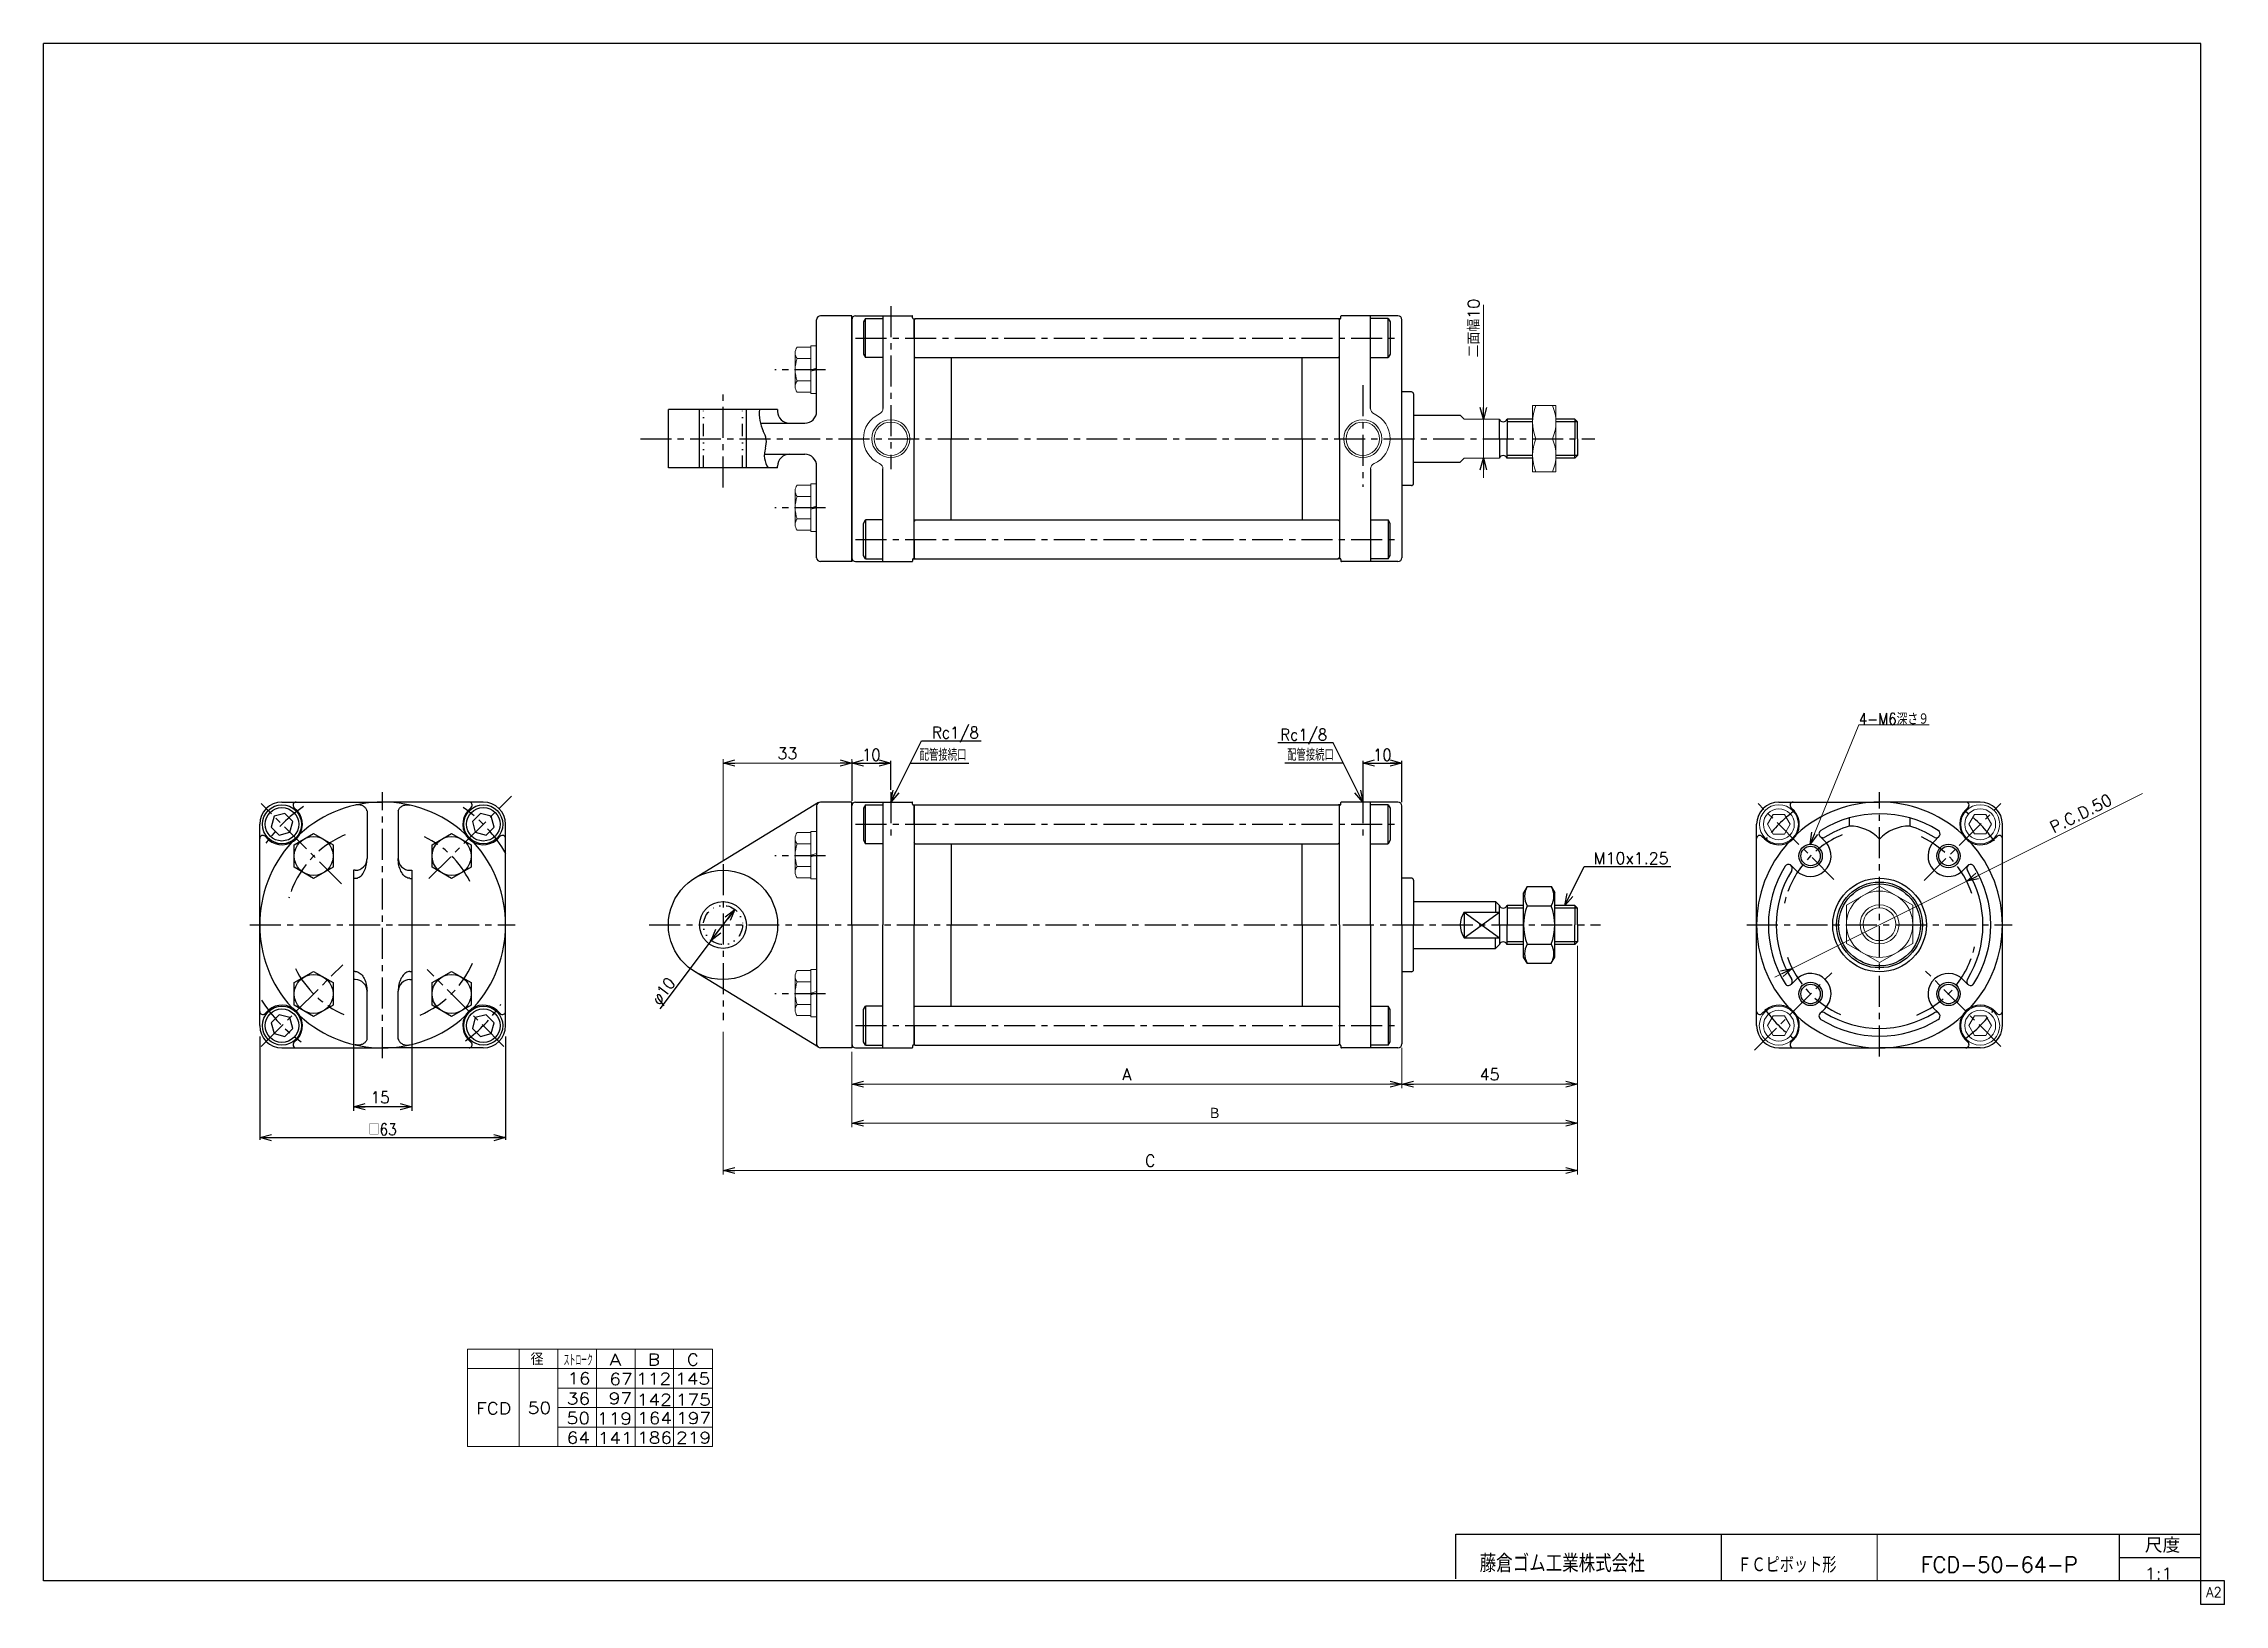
# Model space of a CAD drawing. Header units: millimetres. Extents: x -272 to 287, y -200 to 200.
import ezdxf
from ezdxf.enums import TextEntityAlignment as Align

# ---------------------------------------------------------------- set-up
doc = ezdxf.new("R2010")
doc.units = ezdxf.units.MM
doc.header["$LTSCALE"] = 0.25
doc.linetypes.add('CENTER', pattern=[50.8, 31.75, -6.35, 6.35, -6.35])
doc.linetypes.add('DIVIDE', pattern=[31.75, 12.7, -6.35, 0, -6.35, 0, -6.35])
doc.layers.add('ZUWAKU', color=7, linetype='Continuous')
doc.styles.add('FdaStyle0', font='txt.shx', dxfattribs={"bigfont": 'bigfont'})
doc.dimstyles.new('DaDimDiametricStyle', dxfattribs={"dimtxt": 3, "dimasz": 3.000002, "dimexe": 1, "dimexo": 1, "dimgap": 1, "dimtad": 3, "dimdsep": 46, "dimtxsty": 'FdaStyle0', "dimblk1": 'OPEN30', "dimblk2": 'OPEN30', "dimsah": 1, "dimcen": 0.09, "dimclrd": 4, "dimclre": 4, "dimclrt": 4, "dimadec": 0, "dimazin": 2, "dimtfac": 1, "dimtdec": 4, "dimtmove": 0, "dimatfit": 0, "dimfxl": 1, "dimarcsym": 0})
doc.dimstyles.new('DaDimRotatedStyle', dxfattribs={"dimtxt": 3, "dimasz": 3.000002, "dimexe": 1, "dimexo": 1, "dimgap": 1, "dimtad": 3, "dimdsep": 46, "dimtxsty": 'FdaStyle0', "dimblk1": 'OPEN30', "dimblk2": 'OPEN30', "dimsah": 1, "dimcen": 0.09, "dimclrd": 4, "dimclre": 4, "dimclrt": 4, "dimadec": 0, "dimazin": 2, "dimtfac": 1, "dimtdec": 4, "dimtmove": 0, "dimatfit": 0, "dimfxl": 1, "dimarcsym": 0})

msp = doc.modelspace()

# ---------------------------------------------------------------- texts
at = {"color": 4, "style": 'FdaStyle0'}
for s, height, width, p, p2 in [('4-M6深さ９', 3, 0.756303, (193.291, 25.42), (211.291, 25.42)), ('Rc1/8', 3, 0.8, (-44.273, 21.925), (-32.273, 21.925)), ('Rc1/8', 3, 0.8, (44.994, 21.392), (56.994, 21.392)), ('10', 3, 0.8, (-62.252, 16.227), (-57.452, 16.227)), ('配管接続口', 3, 0.666667, (-47.452, 16.227), (-35.452, 16.227)), ('配管接続口', 3, 0.666667, (46.748, 16.227), (58.748, 16.227)), ('10', 3, 0.8, (68.748, 16.227), (73.548, 16.227)), ('M10x1.25', 3, 0.8, (125.321, -10.273), (144.521, -10.273)), ('15', 3, 0.8, (-188.125, -71.573), (-183.325, -71.573)), ('15', 3, 0.8, (-188.125, -71.573), (-183.325, -71.573)), ('□63', 3, 0.75, (-188.703, -79.773), (-181.503, -79.773)), ('   径', 3, 0.952381, (-155.892, -138.637), (-143.892, -138.637)), ('ストローク', 3, 0.416667, (-138.707, -138.888), (-131.207, -138.888)), ('藤倉ゴム工業株式会社', 4.5, 0.652778, (96.106, -191.753), (138.406, -191.753)), ('ＦＣピボット形', 4, 0.693989, (162.153, -191.883), (187.553, -191.883)), ('FCD-50-64-P', 4, 0.820408, (209.203, -191.795), (249.403, -191.795)), ('1:1', 3, 0.8, (266.528, -193.595), (273.728, -193.595))]:
    msp.add_text(s, height=height, dxfattribs=dict(at, width=width)).set_placement(p, p2, align=Align.FIT)
at = {"color": 4, "style": 'FdaStyle0', "width": 0.75}
msp.add_text('φ10', height=3, rotation=52.98944, dxfattribs=at).set_placement((-114.201, -46.564), (-109.867, -40.814), align=Align.FIT)
at = {"color": 4, "style": 'FdaStyle0'}
for s, p, p2 in [('A', (-126.981, -138.765), (-123.981, -138.765)), ('B', (-117.082, -138.765), (-114.082, -138.765)), ('C', (-107.082, -138.765), (-104.082, -138.765)), ('16', (-137.778, -143.591), (-131.778, -143.591)), ('67', (-126.994, -143.765), (-120.994, -143.765)), ('112', (-120.134, -143.658), (-111.134, -143.658)), ('112', (-120.134, -143.658), (-111.134, -143.658)), ('145', (-110.134, -143.658), (-101.134, -143.658)), ('FCD', (-161.133, -151.265), (-152.133, -151.265)), ('50', (-147.904, -151.138), (-141.904, -151.138)), ('50', (-137.933, -153.765), (-131.933, -153.765)), ('36', (-137.906, -148.765), (-131.906, -148.765)), ('119', (-130.184, -153.865), (-121.184, -153.865)), ('97', (-127.166, -148.692), (-121.166, -148.692)), ('142', (-119.968, -149.032), (-110.968, -149.032)), ('142', (-119.968, -149.032), (-110.968, -149.032)), ('164', (-119.906, -153.765), (-110.906, -153.765)), ('164', (-119.906, -153.765), (-110.906, -153.765)), ('175', (-109.968, -149.032), (-100.968, -149.032)), ('197', (-109.906, -153.765), (-100.906, -153.765)), ('64', (-137.933, -158.765), (-131.933, -158.765)), ('141', (-129.976, -158.865), (-120.976, -158.865)), ('186', (-119.906, -158.765), (-110.906, -158.765)), ('186', (-119.906, -158.765), (-110.906, -158.765)), ('219', (-109.906, -158.765), (-100.906, -158.765))]:
    msp.add_text(s, height=3, dxfattribs=at).set_placement(p, p2, align=Align.FIT)
at = {"layer": 'ZUWAKU', "color": 4, "style": 'FdaStyle0', "width": 0.749175}
msp.add_text('尺度', height=3.8, dxfattribs=at).set_placement((266.615, -186.78), (275.695, -186.78), align=Align.FIT)
at = {"layer": 'ZUWAKU', "color": 7, "style": 'FdaStyle0', "width": 0.8}
msp.add_text('A2', height=2.5, dxfattribs=at).set_placement((282.307, -198.125), (286.307, -198.125), align=Align.FIT)

# ---------------------------------------------------------------- blocks, each defined once
blk = doc.blocks.new('_OPEN30')
at = {"color": 0, "linetype": 'ByBlock', "lineweight": -2}
for p, q in [((-1, 0.267949), (0, 0)), ((0, 0), (-1, -0.267949)), ((0, 0), (-1, 0))]:
    blk.add_line(p, q, dxfattribs=at)
blk = doc.blocks.new('DC_GROUP_Φ50_1')
at = {"color": 4, "linetype": 'Continuous', "lineweight": 25}
for p, q in [((-191.88, 4.88), (-192.1, 4.84)), ((-191.66, 4.91), (-191.88, 4.88)), ((-191.44, 4.92), (-191.66, 4.91)), ((-191.21, 4.91), (-191.44, 4.92)), ((-191, 4.89), (-191.21, 4.91)), ((-190.78, 4.85), (-191, 4.89)), ((-190.58, 4.8), (-190.78, 4.85)), ((-190.38, 4.73), (-190.58, 4.8)), ((-190.19, 4.64), (-190.38, 4.73)), ((-190.01, 4.55), (-190.19, 4.64)), ((-189.84, 4.43), (-190.01, 4.55)), ((-189.69, 4.31), (-189.84, 4.43)), ((-189.55, 4.17), (-189.69, 4.31)), ((-189.43, 4.03), (-189.55, 4.17)), ((-189.33, 3.87), (-189.43, 4.03)), ((-189.24, 3.71), (-189.33, 3.87)), ((-189.17, 3.53), (-189.24, 3.71)), ((-189.12, 3.36), (-189.17, 3.53))]:
    blk.add_line(p, q, dxfattribs=at)
blk = doc.blocks.new('DC_GROUP_Φ50_2')
at = {"color": 4, "linetype": 'Continuous', "lineweight": 25}
for p, q in [((-189.5, -11.4), (-189.38, -11.01)), ((-189.38, -11.01), (-189.28, -10.6)), ((-189.28, -10.6), (-189.21, -10.18)), ((-189.21, -10.18), (-189.15, -9.75)), ((-189.15, -9.75), (-189.11, -9.31)), ((-189.11, -9.31), (-189.1, -8.87)), ((-192.1, -13.92), (-191.84, -13.91)), ((-191.84, -13.91), (-191.58, -13.85)), ((-191.58, -13.85), (-191.33, -13.75)), ((-191.33, -13.75), (-191.08, -13.62)), ((-191.08, -13.62), (-190.84, -13.45)), ((-190.84, -13.45), (-190.6, -13.25)), ((-190.6, -13.25), (-190.38, -13.01)), ((-190.38, -13.01), (-190.17, -12.74)), ((-190.17, -12.74), (-189.98, -12.45)), ((-189.98, -12.45), (-189.8, -12.12)), ((-189.8, -12.12), (-189.65, -11.77)), ((-189.65, -11.77), (-189.5, -11.4))]:
    blk.add_line(p, q, dxfattribs=at)
blk = doc.blocks.new('DC_GROUP_Φ50_3')
at = {"color": 4, "linetype": 'Continuous', "lineweight": 25}
for p, q in [((-189.43, -55.77), (-189.55, -55.92)), ((-189.33, -55.62), (-189.43, -55.77)), ((-189.24, -55.45), (-189.33, -55.62)), ((-189.17, -55.28), (-189.24, -55.45)), ((-189.12, -55.1), (-189.17, -55.28)), ((-191.88, -56.63), (-192.1, -56.59)), ((-191.66, -56.66), (-191.88, -56.63)), ((-191.44, -56.67), (-191.66, -56.66)), ((-191.21, -56.66), (-191.44, -56.67)), ((-191, -56.64), (-191.21, -56.66)), ((-190.78, -56.6), (-191, -56.64)), ((-190.58, -56.54), (-190.78, -56.6)), ((-190.38, -56.47), (-190.58, -56.54)), ((-190.19, -56.39), (-190.38, -56.47)), ((-190.01, -56.29), (-190.19, -56.39)), ((-189.84, -56.18), (-190.01, -56.29)), ((-189.69, -56.05), (-189.84, -56.18)), ((-189.55, -55.92), (-189.69, -56.05))]:
    blk.add_line(p, q, dxfattribs=at)
blk = doc.blocks.new('DC_GROUP_Φ50_4')
at = {"color": 4, "linetype": 'Continuous', "lineweight": 25}
for p, q in [((-192.1, -37.82), (-191.84, -37.84)), ((-191.84, -37.84), (-191.58, -37.9)), ((-191.58, -37.9), (-191.33, -37.99)), ((-191.33, -37.99), (-191.08, -38.13)), ((-191.08, -38.13), (-190.84, -38.29)), ((-190.84, -38.29), (-190.6, -38.5)), ((-190.6, -38.5), (-190.38, -38.73)), ((-190.38, -38.73), (-190.17, -39)), ((-190.17, -39), (-189.98, -39.3)), ((-189.98, -39.3), (-189.8, -39.63)), ((-189.8, -39.63), (-189.65, -39.98)), ((-189.65, -39.98), (-189.5, -40.35)), ((-189.5, -40.35), (-189.38, -40.74)), ((-189.38, -40.74), (-189.28, -41.15)), ((-189.28, -41.15), (-189.21, -41.57)), ((-189.21, -41.57), (-189.15, -42)), ((-189.15, -42), (-189.11, -42.43)), ((-189.11, -42.43), (-189.1, -42.87))]:
    blk.add_line(p, q, dxfattribs=at)
blk = doc.blocks.new('DC_GROUP_Φ50_5')
at = {"color": 4, "linetype": 'Continuous', "lineweight": 25}
for p, q in [((-181.09, 3.36), (-181.04, 3.53)), ((-181.04, 3.53), (-180.97, 3.71)), ((-180.97, 3.71), (-180.88, 3.87)), ((-180.88, 3.87), (-180.77, 4.03)), ((-180.77, 4.03), (-180.65, 4.17)), ((-180.65, 4.17), (-180.52, 4.31)), ((-180.52, 4.31), (-180.36, 4.43)), ((-180.36, 4.43), (-180.2, 4.55)), ((-180.2, 4.55), (-180.02, 4.64)), ((-180.02, 4.64), (-179.83, 4.73)), ((-179.83, 4.73), (-179.63, 4.8)), ((-179.63, 4.8), (-179.42, 4.85)), ((-179.42, 4.85), (-179.21, 4.89)), ((-179.21, 4.89), (-178.99, 4.91)), ((-178.99, 4.91), (-178.77, 4.92)), ((-178.77, 4.92), (-178.55, 4.91)), ((-178.55, 4.91), (-178.32, 4.88)), ((-178.32, 4.88), (-178.1, 4.84))]:
    blk.add_line(p, q, dxfattribs=at)
blk = doc.blocks.new('DC_GROUP_Φ50_6')
at = {"color": 4, "linetype": 'Continuous', "lineweight": 25}
for p, q in [((-181.09, -9.31), (-181.1, -8.87)), ((-181.06, -9.75), (-181.09, -9.31)), ((-181, -10.18), (-181.06, -9.75)), ((-180.92, -10.6), (-181, -10.18)), ((-180.82, -11.01), (-180.92, -10.6)), ((-180.7, -11.4), (-180.82, -11.01)), ((-180.56, -11.77), (-180.7, -11.4)), ((-180.4, -12.12), (-180.56, -11.77)), ((-180.22, -12.45), (-180.4, -12.12)), ((-180.03, -12.74), (-180.22, -12.45)), ((-179.82, -13.01), (-180.03, -12.74)), ((-179.6, -13.25), (-179.82, -13.01)), ((-179.37, -13.45), (-179.6, -13.25)), ((-179.13, -13.62), (-179.37, -13.45)), ((-178.88, -13.75), (-179.13, -13.62)), ((-178.62, -13.85), (-178.88, -13.75)), ((-178.36, -13.91), (-178.62, -13.85)), ((-178.1, -13.92), (-178.36, -13.91))]:
    blk.add_line(p, q, dxfattribs=at)
blk = doc.blocks.new('DC_GROUP_Φ50_7')
at = {"color": 4, "linetype": 'Continuous', "lineweight": 25}
for p, q in [((-181.09, -55.1), (-181.04, -55.28)), ((-181.04, -55.28), (-180.97, -55.45)), ((-180.97, -55.45), (-180.88, -55.62)), ((-180.88, -55.62), (-180.77, -55.77)), ((-180.77, -55.77), (-180.65, -55.92)), ((-180.65, -55.92), (-180.52, -56.05)), ((-180.52, -56.05), (-180.36, -56.18)), ((-180.36, -56.18), (-180.2, -56.29)), ((-180.2, -56.29), (-180.02, -56.39)), ((-180.02, -56.39), (-179.83, -56.47)), ((-179.83, -56.47), (-179.63, -56.54)), ((-179.63, -56.54), (-179.42, -56.6)), ((-179.42, -56.6), (-179.21, -56.64)), ((-179.21, -56.64), (-178.99, -56.66)), ((-178.99, -56.66), (-178.77, -56.67)), ((-178.77, -56.67), (-178.55, -56.66)), ((-178.55, -56.66), (-178.32, -56.63)), ((-178.32, -56.63), (-178.1, -56.59))]:
    blk.add_line(p, q, dxfattribs=at)
blk = doc.blocks.new('DC_GROUP_Φ50_8')
at = {"color": 4, "linetype": 'Continuous', "lineweight": 25}
for p, q in [((-180.03, -39), (-180.22, -39.3)), ((-179.82, -38.73), (-180.03, -39)), ((-179.6, -38.5), (-179.82, -38.73)), ((-179.37, -38.29), (-179.6, -38.5)), ((-179.13, -38.13), (-179.37, -38.29)), ((-178.88, -37.99), (-179.13, -38.13)), ((-178.62, -37.9), (-178.88, -37.99)), ((-178.36, -37.84), (-178.62, -37.9)), ((-178.1, -37.82), (-178.36, -37.84)), ((-181.09, -42.43), (-181.1, -42.87)), ((-181.06, -42), (-181.09, -42.43)), ((-181, -41.57), (-181.06, -42)), ((-180.92, -41.15), (-181, -41.57)), ((-180.82, -40.74), (-180.92, -41.15)), ((-180.7, -40.35), (-180.82, -40.74)), ((-180.56, -39.98), (-180.7, -40.35)), ((-180.4, -39.63), (-180.56, -39.98)), ((-180.22, -39.3), (-180.4, -39.63))]:
    blk.add_line(p, q, dxfattribs=at)
blk = doc.blocks.new('DC_GROUP_Φ50_9')
at = {"color": 4, "linetype": 'Continuous', "lineweight": 13}
for p, q in [((198.6, -15.89), (190.1, -20.8)), ((207.1, -20.8), (198.6, -15.89)), ((190.1, -20.8), (190.1, -30.62)), ((207.1, -30.62), (207.1, -20.8)), ((190.1, -30.62), (198.6, -35.52)), ((198.6, -35.52), (207.1, -30.62))]:
    blk.add_line(p, q, dxfattribs=at)
for radius in [8.5, 5, 4.19]:
    blk.add_circle((198.6, -25.71), radius, dxfattribs=at)
blk = doc.blocks.new('DC_GROUP_Φ50_10')
at = {"color": 4, "linetype": 'Continuous', "lineweight": 13}
for p, q in [((171.36, 2.43), (169.92, -0.07)), ((174.25, 2.43), (171.36, 2.43)), ((175.69, -0.07), (174.25, 2.43)), ((169.92, -0.07), (171.36, -2.57)), ((171.36, -2.57), (174.25, -2.57)), ((174.25, -2.57), (175.69, -0.07))]:
    blk.add_line(p, q, dxfattribs=at)
for radius in [5, 3.96]:
    blk.add_circle((172.8, -0.07), radius, dxfattribs=at)
blk = doc.blocks.new('DC_GROUP_Φ50_11')
at = {"color": 4, "linetype": 'Continuous', "lineweight": 13}
for p, q in [((171.35, -49.18), (169.91, -51.68)), ((174.24, -49.18), (171.35, -49.18)), ((175.68, -51.68), (174.24, -49.18)), ((169.91, -51.68), (171.35, -54.18)), ((171.35, -54.18), (174.24, -54.18)), ((174.24, -54.18), (175.68, -51.68))]:
    blk.add_line(p, q, dxfattribs=at)
for radius in [5, 3.96]:
    blk.add_circle((172.79, -51.68), radius, dxfattribs=at)
blk = doc.blocks.new('DC_GROUP_Φ50_12')
at = {"color": 4, "linetype": 'Continuous', "lineweight": 13}
for p, q in [((222.97, -49.18), (221.53, -51.68)), ((225.86, -49.18), (222.97, -49.18)), ((227.3, -51.68), (225.86, -49.18)), ((221.53, -51.68), (222.97, -54.18)), ((222.97, -54.18), (225.86, -54.18)), ((225.86, -54.18), (227.3, -51.68))]:
    blk.add_line(p, q, dxfattribs=at)
for radius in [5, 3.96]:
    blk.add_circle((224.41, -51.68), radius, dxfattribs=at)
blk = doc.blocks.new('DC_GROUP_Φ50_13')
at = {"color": 4, "linetype": 'Continuous', "lineweight": 13}
for p, q in [((222.97, 2.44), (221.53, -0.06)), ((225.86, 2.44), (222.97, 2.44)), ((227.3, -0.06), (225.86, 2.44)), ((221.53, -0.06), (222.97, -2.56)), ((222.97, -2.56), (225.86, -2.56)), ((225.86, -2.56), (227.3, -0.06))]:
    blk.add_line(p, q, dxfattribs=at)
for radius in [5, 3.96]:
    blk.add_circle((224.41, -0.06), radius, dxfattribs=at)
blk = doc.blocks.new('DC_GROUP_Φ50_14')
at = {"color": 4, "linetype": 'Continuous', "lineweight": 13}
for p, q in [((222.97, 2.44), (221.53, -0.06)), ((225.86, 2.44), (222.97, 2.44)), ((227.3, -0.06), (225.86, 2.44)), ((221.53, -0.06), (222.97, -2.56)), ((222.97, -2.56), (225.86, -2.56)), ((225.86, -2.56), (227.3, -0.06))]:
    blk.add_line(p, q, dxfattribs=at)
for radius in [5, 3.96]:
    blk.add_circle((224.41, -0.06), radius, dxfattribs=at)
blk = doc.blocks.new('DC_GROUP_Φ50_15')
at = {"color": 4, "linetype": 'Continuous', "lineweight": 13}
for p, q in [((-79.35, 120.75), (-79.35, 112.09)), ((-75.35, 122.2), (-78.85, 122.2)), ((-75.35, 119.31), (-78.85, 119.31)), ((-73.85, 122.52), (-75.35, 122.52)), ((-75.35, 122.52), (-75.35, 110.32)), ((-73.85, 122.52), (-73.85, 110.32)), ((-75.35, 113.54), (-78.85, 113.54)), ((-75.35, 116.42), (-73.85, 116.83)), ((-75.35, 116.02), (-73.85, 116.42)), ((-75.35, 110.65), (-78.85, 110.65)), ((-73.85, 110.32), (-75.35, 110.32))]:
    blk.add_line(p, q, dxfattribs=at)
for centre, radius, start, end in [((-77.03, 120.75), 2.32, 141.4811, 218.5189), ((-70.84, 116.42), 8.51, 160.1808, 199.8192), ((-77.03, 112.09), 2.32, 141.4811, 218.5189)]:
    blk.add_arc(centre, radius, start, end, dxfattribs=at)
blk = doc.blocks.new('DC_GROUP_Φ50_16')
at = {"color": 4, "linetype": 'Continuous', "lineweight": 13}
for p, q in [((-79.35, 85.39), (-79.35, 76.73)), ((-75.35, 86.84), (-78.85, 86.84)), ((-75.35, 83.95), (-78.85, 83.95)), ((-73.85, 87.16), (-75.35, 87.16)), ((-75.35, 87.16), (-75.35, 74.96)), ((-73.85, 87.16), (-73.85, 74.96)), ((-75.35, 81.06), (-73.85, 81.47)), ((-75.35, 80.66), (-73.85, 81.06)), ((-75.35, 78.18), (-78.85, 78.18)), ((-75.35, 75.29), (-78.85, 75.29)), ((-73.85, 74.96), (-75.35, 74.96))]:
    blk.add_line(p, q, dxfattribs=at)
for centre, radius, start, end in [((-77.03, 85.39), 2.32, 141.4811, 218.5189), ((-70.84, 81.06), 8.51, 160.1808, 199.8192), ((-77.03, 76.73), 2.32, 141.4811, 218.5189)]:
    blk.add_arc(centre, radius, start, end, dxfattribs=at)
blk = doc.blocks.new('DC_GROUP_Φ50_17')
at = {"color": 4, "linetype": 'Continuous', "lineweight": 13}
for p, q in [((-79.35, -3.66), (-79.35, -12.32)), ((-75.35, -2.22), (-78.85, -2.22)), ((-75.35, -5.11), (-78.85, -5.11)), ((-73.85, -1.89), (-75.35, -1.89)), ((-75.35, -1.89), (-75.35, -14.09)), ((-73.85, -1.89), (-73.85, -14.09)), ((-75.35, -10.88), (-78.85, -10.88)), ((-75.35, -7.99), (-73.85, -7.59)), ((-75.35, -8.4), (-73.85, -7.99)), ((-75.35, -13.77), (-78.85, -13.77)), ((-73.85, -14.09), (-75.35, -14.09))]:
    blk.add_line(p, q, dxfattribs=at)
for centre, radius, start, end in [((-77.03, -3.66), 2.32, 141.4811, 218.5189), ((-70.84, -7.99), 8.51, 160.1808, 199.8192), ((-77.03, -12.32), 2.32, 141.4811, 218.5189)]:
    blk.add_arc(centre, radius, start, end, dxfattribs=at)
blk = doc.blocks.new('DC_GROUP_Φ50_18')
at = {"color": 4, "linetype": 'Continuous', "lineweight": 13}
for p, q in [((-79.35, -39.02), (-79.35, -47.68)), ((-75.35, -37.58), (-78.85, -37.58)), ((-73.85, -37.25), (-75.35, -37.25)), ((-75.35, -37.25), (-75.35, -49.45)), ((-73.85, -37.25), (-73.85, -49.45)), ((-75.35, -40.46), (-78.85, -40.46)), ((-75.35, -43.35), (-73.85, -42.95)), ((-75.35, -43.75), (-73.85, -43.35)), ((-75.35, -46.24), (-78.85, -46.24)), ((-75.35, -49.12), (-78.85, -49.12)), ((-73.85, -49.45), (-75.35, -49.45))]:
    blk.add_line(p, q, dxfattribs=at)
for centre, radius, start, end in [((-77.03, -39.02), 2.32, 141.4811, 218.5189), ((-70.84, -43.35), 8.51, 160.1808, 199.8192), ((-77.03, -47.68), 2.32, 141.4811, 218.5189)]:
    blk.add_arc(centre, radius, start, end, dxfattribs=at)
blk = doc.blocks.new('*D19')
at = {"color": 4, "linetype": 'Continuous', "lineweight": 13}
for p, q in [((121.15, -41.2), (121.15, -89.8)), ((-97.85, -53.28), (-97.85, -89.8)), ((-97.85, -88.8), (121.15, -88.8))]:
    blk.add_line(p, q, dxfattribs=at)
at = {"color": 4, "xscale": 3.000002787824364, "yscale": 2.999989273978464}
for p, rotation in [((-97.85, -88.8), 180), ((121.15, -88.8), 360)]:
    blk.add_blockref('_OPEN30', p, dxfattribs=dict(at, rotation=rotation))
at = {"color": 4, "insert": (11.65, -87.8), "char_height": 3, "width": 7.5, "attachment_point": 8, "style": 'FdaStyle0'}
blk.add_mtext('\\T1.00;C', dxfattribs=at)
blk = doc.blocks.new('*D20')
at = {"color": 4, "linetype": 'Continuous', "lineweight": 13}
for p, q in [((-64.85, -58.37), (-64.85, -67.67)), ((76.15, -57.37), (76.15, -67.67)), ((-64.85, -66.67), (76.15, -66.67))]:
    blk.add_line(p, q, dxfattribs=at)
at = {"color": 4, "xscale": 3.000002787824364, "yscale": 2.999989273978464}
for p, rotation in [((-64.85, -66.67), 180), ((76.15, -66.67), 360)]:
    blk.add_blockref('_OPEN30', p, dxfattribs=dict(at, rotation=rotation))
at = {"color": 4, "insert": (5.65, -65.67), "char_height": 3, "width": 7.5, "attachment_point": 8, "style": 'FdaStyle0'}
blk.add_mtext('\\T1.00;A', dxfattribs=at)
blk = doc.blocks.new('*D21')
at = {"color": 4, "linetype": 'Continuous', "lineweight": 13}
for p, q in [((121.15, -31.2), (121.15, -67.67)), ((76.15, -57.37), (76.15, -67.67)), ((76.15, -66.67), (121.15, -66.67))]:
    blk.add_line(p, q, dxfattribs=at)
at = {"color": 4, "xscale": 3.000002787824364, "yscale": 2.999989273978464}
for p, rotation in [((76.15, -66.67), 180), ((121.15, -66.67), 360)]:
    blk.add_blockref('_OPEN30', p, dxfattribs=dict(at, rotation=rotation))
at = {"color": 4, "insert": (98.65, -65.67), "char_height": 3, "width": 11.25, "attachment_point": 8, "style": 'FdaStyle0'}
blk.add_mtext('\\T1.00;45', dxfattribs=at)
blk = doc.blocks.new('DC_GROUP_Φ50_19')
at = {"color": 4, "linetype": 'Continuous', "lineweight": 13}
for p, q in [((115.65, 107.24), (109.65, 107.24)), ((109.65, 107.24), (109.65, 90.24)), ((115.65, 90.24), (115.65, 107.24)), ((110.54, 98.74), (114.75, 98.74)), ((109.65, 90.24), (115.65, 90.24))]:
    blk.add_line(p, q, dxfattribs=at)
for centre, start, end in [((120.09, 102.99), 156.0093, 203.9907), ((105.2, 102.99), 336.0093, 23.9907), ((120.09, 94.49), 156.0093, 203.9907), ((105.2, 94.49), 336.0093, 23.9907)]:
    blk.add_arc(centre, 10.45, start, end, dxfattribs=at)
blk = doc.blocks.new('DA_IMAGEDIMGROUP_1')
at = {"color": 4, "linetype": 'Continuous', "lineweight": 13}
for p, q in [((97.07, 133.08), (97.07, 103.74)), ((97.07, 93.74), (97.07, 103.74)), ((97.07, 88.74), (97.07, 93.74))]:
    blk.add_line(p, q, dxfattribs=at)
at = {"color": 4, "xscale": 3.000002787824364, "yscale": 2.999989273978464}
for p, rotation in [((97.07, 103.74), 270), ((97.07, 93.74), 90)]:
    blk.add_blockref('_OPEN30', p, dxfattribs=dict(at, rotation=rotation))
at = {"color": 4, "insert": (96.07, 119.58), "char_height": 3, "width": 22.5, "attachment_point": 7, "rotation": 90, "style": 'FdaStyle0'}
blk.add_mtext('\\T1.00;二面幅10', dxfattribs=at)
blk = doc.blocks.new('*D24')
at = {"color": 4, "linetype": 'Continuous', "lineweight": 13}
for p, q in [((121.15, -31.2), (121.15, -77.67)), ((-64.85, -58.37), (-64.85, -77.67)), ((-64.85, -76.67), (121.15, -76.67))]:
    blk.add_line(p, q, dxfattribs=at)
at = {"color": 4, "xscale": 3.000002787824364, "yscale": 2.999989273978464}
for p, rotation in [((-64.85, -76.67), 180), ((121.15, -76.67), 360)]:
    blk.add_blockref('_OPEN30', p, dxfattribs=dict(at, rotation=rotation))
at = {"color": 4, "insert": (28.15, -75.67), "char_height": 3, "width": 7.5, "attachment_point": 8, "style": 'FdaStyle0'}
blk.add_mtext('\\T1.00;Ｂ', dxfattribs=at)
blk = doc.blocks.new('*D25')
at = {"color": 4, "linetype": 'Continuous', "lineweight": 13}
for p, q in [((-97.85, -9.27), (-97.85, 16.62)), ((-97.85, 15.62), (-64.85, 15.62)), ((-64.85, 6.63), (-64.85, 16.62))]:
    blk.add_line(p, q, dxfattribs=at)
at = {"color": 4, "xscale": 3.000002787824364, "yscale": 2.999989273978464}
for p, rotation in [((-97.85, 15.62), 180), ((-64.85, 15.62), 360)]:
    blk.add_blockref('_OPEN30', p, dxfattribs=dict(at, rotation=rotation))
at = {"color": 4, "insert": (-81.35, 16.62), "char_height": 3, "width": 11.25, "attachment_point": 8, "style": 'FdaStyle0'}
blk.add_mtext('\\T1.00;33', dxfattribs=at)
blk = doc.blocks.new('DC_GROUP_Φ50_20')
at = {"color": 4, "linetype": 'Continuous', "lineweight": 25}
for p, q in [((-191.88, 4.88), (-192.1, 4.84)), ((-191.66, 4.91), (-191.88, 4.88)), ((-191.44, 4.92), (-191.66, 4.91)), ((-191.21, 4.91), (-191.44, 4.92)), ((-191, 4.89), (-191.21, 4.91)), ((-190.78, 4.85), (-191, 4.89)), ((-190.58, 4.8), (-190.78, 4.85)), ((-190.38, 4.73), (-190.58, 4.8)), ((-190.19, 4.64), (-190.38, 4.73)), ((-190.01, 4.55), (-190.19, 4.64)), ((-189.84, 4.43), (-190.01, 4.55)), ((-189.69, 4.31), (-189.84, 4.43)), ((-189.55, 4.17), (-189.69, 4.31)), ((-189.43, 4.03), (-189.55, 4.17)), ((-189.33, 3.87), (-189.43, 4.03)), ((-189.24, 3.71), (-189.33, 3.87)), ((-189.17, 3.53), (-189.24, 3.71)), ((-189.12, 3.36), (-189.17, 3.53))]:
    blk.add_line(p, q, dxfattribs=at)
blk = doc.blocks.new('DC_GROUP_Φ50_21')
at = {"color": 4, "linetype": 'Continuous', "lineweight": 25}
for p, q in [((-189.5, -11.4), (-189.38, -11.01)), ((-189.38, -11.01), (-189.28, -10.6)), ((-189.28, -10.6), (-189.21, -10.18)), ((-189.21, -10.18), (-189.15, -9.75)), ((-189.15, -9.75), (-189.11, -9.31)), ((-189.11, -9.31), (-189.1, -8.87)), ((-192.1, -13.92), (-191.84, -13.91)), ((-191.84, -13.91), (-191.58, -13.85)), ((-191.58, -13.85), (-191.33, -13.75)), ((-191.33, -13.75), (-191.08, -13.62)), ((-191.08, -13.62), (-190.84, -13.45)), ((-190.84, -13.45), (-190.6, -13.25)), ((-190.6, -13.25), (-190.38, -13.01)), ((-190.38, -13.01), (-190.17, -12.74)), ((-190.17, -12.74), (-189.98, -12.45)), ((-189.98, -12.45), (-189.8, -12.12)), ((-189.8, -12.12), (-189.65, -11.77)), ((-189.65, -11.77), (-189.5, -11.4))]:
    blk.add_line(p, q, dxfattribs=at)
blk = doc.blocks.new('DC_GROUP_Φ50_22')
at = {"color": 4, "linetype": 'Continuous', "lineweight": 25}
for p, q in [((-189.43, -55.77), (-189.55, -55.92)), ((-189.33, -55.62), (-189.43, -55.77)), ((-189.24, -55.45), (-189.33, -55.62)), ((-189.17, -55.28), (-189.24, -55.45)), ((-189.12, -55.1), (-189.17, -55.28)), ((-191.88, -56.63), (-192.1, -56.59)), ((-191.66, -56.66), (-191.88, -56.63)), ((-191.44, -56.67), (-191.66, -56.66)), ((-191.21, -56.66), (-191.44, -56.67)), ((-191, -56.64), (-191.21, -56.66)), ((-190.78, -56.6), (-191, -56.64)), ((-190.58, -56.54), (-190.78, -56.6)), ((-190.38, -56.47), (-190.58, -56.54)), ((-190.19, -56.39), (-190.38, -56.47)), ((-190.01, -56.29), (-190.19, -56.39)), ((-189.84, -56.18), (-190.01, -56.29)), ((-189.69, -56.05), (-189.84, -56.18)), ((-189.55, -55.92), (-189.69, -56.05))]:
    blk.add_line(p, q, dxfattribs=at)
blk = doc.blocks.new('DC_GROUP_Φ50_23')
at = {"color": 4, "linetype": 'Continuous', "lineweight": 25}
for p, q in [((-192.1, -37.82), (-191.84, -37.84)), ((-191.84, -37.84), (-191.58, -37.9)), ((-191.58, -37.9), (-191.33, -37.99)), ((-191.33, -37.99), (-191.08, -38.13)), ((-191.08, -38.13), (-190.84, -38.29)), ((-190.84, -38.29), (-190.6, -38.5)), ((-190.6, -38.5), (-190.38, -38.73)), ((-190.38, -38.73), (-190.17, -39)), ((-190.17, -39), (-189.98, -39.3)), ((-189.98, -39.3), (-189.8, -39.63)), ((-189.8, -39.63), (-189.65, -39.98)), ((-189.65, -39.98), (-189.5, -40.35)), ((-189.5, -40.35), (-189.38, -40.74)), ((-189.38, -40.74), (-189.28, -41.15)), ((-189.28, -41.15), (-189.21, -41.57)), ((-189.21, -41.57), (-189.15, -42)), ((-189.15, -42), (-189.11, -42.43)), ((-189.11, -42.43), (-189.1, -42.87))]:
    blk.add_line(p, q, dxfattribs=at)
blk = doc.blocks.new('DC_GROUP_Φ50_24')
at = {"color": 4, "linetype": 'Continuous', "lineweight": 25}
for p, q in [((-181.09, 3.36), (-181.04, 3.53)), ((-181.04, 3.53), (-180.97, 3.71)), ((-180.97, 3.71), (-180.88, 3.87)), ((-180.88, 3.87), (-180.77, 4.03)), ((-180.77, 4.03), (-180.65, 4.17)), ((-180.65, 4.17), (-180.52, 4.31)), ((-180.52, 4.31), (-180.36, 4.43)), ((-180.36, 4.43), (-180.2, 4.55)), ((-180.2, 4.55), (-180.02, 4.64)), ((-180.02, 4.64), (-179.83, 4.73)), ((-179.83, 4.73), (-179.63, 4.8)), ((-179.63, 4.8), (-179.42, 4.85)), ((-179.42, 4.85), (-179.21, 4.89)), ((-179.21, 4.89), (-178.99, 4.91)), ((-178.99, 4.91), (-178.77, 4.92)), ((-178.77, 4.92), (-178.55, 4.91)), ((-178.55, 4.91), (-178.32, 4.88)), ((-178.32, 4.88), (-178.1, 4.84))]:
    blk.add_line(p, q, dxfattribs=at)
blk = doc.blocks.new('DC_GROUP_Φ50_25')
at = {"color": 4, "linetype": 'Continuous', "lineweight": 25}
for p, q in [((-181.09, -9.31), (-181.1, -8.87)), ((-181.06, -9.75), (-181.09, -9.31)), ((-181, -10.18), (-181.06, -9.75)), ((-180.92, -10.6), (-181, -10.18)), ((-180.82, -11.01), (-180.92, -10.6)), ((-180.7, -11.4), (-180.82, -11.01)), ((-180.56, -11.77), (-180.7, -11.4)), ((-180.4, -12.12), (-180.56, -11.77)), ((-180.22, -12.45), (-180.4, -12.12)), ((-180.03, -12.74), (-180.22, -12.45)), ((-179.82, -13.01), (-180.03, -12.74)), ((-179.6, -13.25), (-179.82, -13.01)), ((-179.37, -13.45), (-179.6, -13.25)), ((-179.13, -13.62), (-179.37, -13.45)), ((-178.88, -13.75), (-179.13, -13.62)), ((-178.62, -13.85), (-178.88, -13.75)), ((-178.36, -13.91), (-178.62, -13.85)), ((-178.1, -13.92), (-178.36, -13.91))]:
    blk.add_line(p, q, dxfattribs=at)
blk = doc.blocks.new('DC_GROUP_Φ50_26')
at = {"color": 4, "linetype": 'Continuous', "lineweight": 25}
for p, q in [((-181.09, -55.1), (-181.04, -55.28)), ((-181.04, -55.28), (-180.97, -55.45)), ((-180.97, -55.45), (-180.88, -55.62)), ((-180.88, -55.62), (-180.77, -55.77)), ((-180.77, -55.77), (-180.65, -55.92)), ((-180.65, -55.92), (-180.52, -56.05)), ((-180.52, -56.05), (-180.36, -56.18)), ((-180.36, -56.18), (-180.2, -56.29)), ((-180.2, -56.29), (-180.02, -56.39)), ((-180.02, -56.39), (-179.83, -56.47)), ((-179.83, -56.47), (-179.63, -56.54)), ((-179.63, -56.54), (-179.42, -56.6)), ((-179.42, -56.6), (-179.21, -56.64)), ((-179.21, -56.64), (-178.99, -56.66)), ((-178.99, -56.66), (-178.77, -56.67)), ((-178.77, -56.67), (-178.55, -56.66)), ((-178.55, -56.66), (-178.32, -56.63)), ((-178.32, -56.63), (-178.1, -56.59))]:
    blk.add_line(p, q, dxfattribs=at)
blk = doc.blocks.new('DC_GROUP_Φ50_27')
at = {"color": 4, "linetype": 'Continuous', "lineweight": 25}
for p, q in [((-180.03, -39), (-180.22, -39.3)), ((-179.82, -38.73), (-180.03, -39)), ((-179.6, -38.5), (-179.82, -38.73)), ((-179.37, -38.29), (-179.6, -38.5)), ((-179.13, -38.13), (-179.37, -38.29)), ((-178.88, -37.99), (-179.13, -38.13)), ((-178.62, -37.9), (-178.88, -37.99)), ((-178.36, -37.84), (-178.62, -37.9)), ((-178.1, -37.82), (-178.36, -37.84)), ((-181.09, -42.43), (-181.1, -42.87)), ((-181.06, -42), (-181.09, -42.43)), ((-181, -41.57), (-181.06, -42)), ((-180.92, -41.15), (-181, -41.57)), ((-180.82, -40.74), (-180.92, -41.15)), ((-180.7, -40.35), (-180.82, -40.74)), ((-180.56, -39.98), (-180.7, -40.35)), ((-180.4, -39.63), (-180.56, -39.98)), ((-180.22, -39.3), (-180.4, -39.63))]:
    blk.add_line(p, q, dxfattribs=at)
blk = doc.blocks.new('*D34')
at = {"color": 4, "linetype": 'Continuous', "lineweight": 13}
for p, q in [((266.04, 7.84), (220.96, -14.69)), ((176.24, -37.05), (220.96, -14.69)), ((171.77, -39.29), (176.24, -37.05))]:
    blk.add_line(p, q, dxfattribs=at)
at = {"color": 4, "xscale": 3.000002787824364, "yscale": 2.999989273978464}
for p, rotation in [((220.96, -14.69), 206.5615443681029), ((176.24, -37.05), 26.56154436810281)]:
    blk.add_blockref('_OPEN30', p, dxfattribs=dict(at, rotation=rotation))
at = {"color": 4, "insert": (243.23, -2.44), "char_height": 3, "width": 33.75, "attachment_point": 7, "rotation": 26.5615, "style": 'FdaStyle0'}
blk.add_mtext('\\T1.00;P.C.D.50', dxfattribs=at)

# ---------------------------------------------------------------- dimensions: what is measured, and where the dimension line sits
at = {"linetype": 'Continuous', "lineweight": 13}
for base, p1, p2, picture, middle in [((-64.852, 15.619), (-97.852, -10.268), (-64.852, 5.627), '*D25', (-81.352, 15.619)), ((121.148, -66.673), (76.148, -56.373), (121.148, -30.198), '*D21', (98.648, -66.673))]:
    dim = msp.add_linear_dim(base=base, p1=p1, p2=p2, dimstyle='DaDimRotatedStyle', override={"dimtxt": 3, "dimasz": 3.000002, "dimexe": 1, "dimexo": 1, "dimgap": 1, "dimtad": 3, "dimtih": 0, "dimtoh": 0, "dimdec": 2, "dimzin": 8, "dimtxsty": 'FdaStyle0', "dimblk1": 'OPEN30', "dimblk2": 'OPEN30', "dimsah": 1, "dimclrd": 4, "dimclre": 4, "dimclrt": 4, "dimazin": 2, "dimtofl": 1, "dimatfit": 0, "dimtolj": 0, "dimtzin": 8}, dxfattribs=at)
    dim.commit()
    dim.dimension.update_dxf_attribs({"geometry": picture, "text_midpoint": middle})
dim = msp.add_diameter_dim_2p(p1=(220.964, -14.694), p2=(176.242, -37.052), text='P.C.D.50', dimstyle='DaDimDiametricStyle', override={"dimtxt": 3, "dimasz": 3.000002, "dimexe": 1, "dimexo": 1, "dimgap": 1, "dimtad": 3, "dimtih": 0, "dimtoh": 0, "dimdec": 2, "dimzin": 8, "dimtxsty": 'FdaStyle0', "dimblk1": 'OPEN30', "dimblk2": 'OPEN30', "dimsah": 1, "dimclrd": 4, "dimclre": 4, "dimclrt": 4, "dimazin": 2, "dimtofl": 1, "dimatfit": 0, "dimtolj": 0, "dimtzin": 8}, dxfattribs=at)
dim.commit()
dim.dimension.update_dxf_attribs({"geometry": '*D34', "text_midpoint": (253.297, 4.265)})
for base, p1, p2, text, picture, middle in [((121.148, -76.673), (-64.852, -57.373), (121.148, -30.198), 'Ｂ', '*D24', (28.148, -76.673)), ((121.148, -88.797), (-97.852, -52.277), (121.148, -40.198), 'C', '*D19', (11.648, -88.797)), ((76.148, -66.673), (-64.852, -57.373), (76.148, -56.373), 'A', '*D20', (5.648, -66.673))]:
    dim = msp.add_linear_dim(base=base, p1=p1, p2=p2, text=text, dimstyle='DaDimRotatedStyle', override={"dimtxt": 3, "dimasz": 3.000002, "dimexe": 1, "dimexo": 1, "dimgap": 1, "dimtad": 3, "dimtih": 0, "dimtoh": 0, "dimdec": 2, "dimzin": 8, "dimtxsty": 'FdaStyle0', "dimblk1": 'OPEN30', "dimblk2": 'OPEN30', "dimsah": 1, "dimclrd": 4, "dimclre": 4, "dimclrt": 4, "dimazin": 2, "dimtofl": 1, "dimatfit": 0, "dimtolj": 0, "dimtzin": 8}, dxfattribs=at)
    dim.commit()
    dim.dimension.update_dxf_attribs({"geometry": picture, "text_midpoint": middle})

# ---------------------------------------------------------------- linework, layer by layer
at = {"color": 4, "linetype": 'Continuous', "lineweight": 25}
for p, q in [((-73.852, 105.743), (-73.852, 129.243)), ((-64.852, 130.243), (-72.852, 130.243)), ((-64.852, 98.743), (-64.852, 130.243)), ((-64.852, 67.243), (-64.852, 130.243)), ((-64.852, 129.243), (-64.852, 68.243)), ((-63.852, 130.243), (-56.852, 130.243)), ((-61.348, 129.53), (-61.852, 128.656)), ((-61.852, 128.656), (-61.852, 120.43)), ((-61.348, 129.53), (-56.852, 129.53)), ((-61.348, 119.556), (-61.348, 129.53)), ((-56.852, 130.317), (-56.852, 106.489)), ((-56.852, 130.243), (-49.352, 130.243)), ((-49.252, 129.693), (-49.252, 130.143)), ((-49.052, 129.493), (-48.602, 129.493)), ((-48.552, 129.543), (-48.852, 129.243)), ((-48.852, 129.493), (-48.852, 98.743)), ((-48.852, 124.543), (-48.852, 129.243)), ((-48.552, 129.543), (59.848, 129.543)), ((60.148, 129.243), (59.848, 129.543)), ((60.348, 129.493), (59.898, 129.493)), ((60.148, 98.743), (60.148, 129.493)), ((60.548, 129.693), (60.548, 130.143)), ((68.148, 130.243), (60.648, 130.243)), ((68.148, 106.489), (68.148, 130.317)), ((75.148, 130.243), (68.148, 130.243)), ((72.644, 129.53), (68.148, 129.53)), ((72.644, 129.53), (73.148, 128.656)), ((72.644, 119.556), (72.644, 129.53)), ((73.148, 128.656), (73.148, 120.43)), ((76.148, 98.743), (76.148, 129.243)), ((-48.852, 124.543), (-48.852, 119.843)), ((-61.852, 120.43), (-61.348, 119.556)), ((-56.852, 119.556), (-61.348, 119.556)), ((-48.552, 119.543), (-48.852, 119.843)), ((-48.552, 119.543), (59.848, 119.543)), ((-39.352, 119.543), (-39.352, 98.743)), ((50.648, 98.743), (50.648, 119.543)), ((59.848, 119.543), (60.148, 119.843)), ((68.148, 119.556), (72.644, 119.556)), ((73.148, 120.43), (72.644, 119.556)), ((-111.852, 91.243), (-111.852, 106.243)), ((-83.852, 106.243), (-111.852, 106.243)), ((-103.852, 91.243), (-103.852, 106.243)), ((-91.852, 91.243), (-91.852, 106.243)), ((-83.852, 106.243), (-83.852, 105.743)), ((78.648, 110.743), (76.148, 110.743)), ((79.148, 110.243), (79.148, 98.743)), ((-88.265, 102.743), (-76.852, 102.743)), ((79.148, 104.743), (91.148, 104.743)), ((101.148, 98.743), (101.148, 103.743)), ((109.648, 103.743), (103.148, 103.743)), ((103.148, 103.743), (103.148, 98.743)), ((109.64, 103.068), (103.148, 103.068)), ((120.473, 103.743), (115.648, 103.743)), ((121.148, 103.068), (115.648, 103.068)), ((121.148, 103.068), (120.473, 103.743)), ((120.473, 103.743), (120.473, 98.743)), ((121.148, 98.743), (121.148, 103.068)), ((-64.852, 98.743), (-64.852, 67.243)), ((-48.852, 67.993), (-48.852, 98.743)), ((-39.352, 77.943), (-39.352, 98.743)), ((50.648, 98.743), (50.648, 77.943)), ((60.148, 98.743), (60.148, 67.993)), ((76.148, 98.743), (76.148, 68.243)), ((79.148, 87.243), (79.148, 98.743)), ((101.148, 98.743), (101.148, 93.743)), ((103.148, 93.743), (103.148, 98.743)), ((120.473, 93.743), (120.473, 98.743)), ((121.148, 98.743), (121.148, 94.418)), ((-83.852, 91.243), (-111.852, 91.243)), ((-87.272, 94.743), (-76.852, 94.743)), ((-83.852, 91.243), (-83.852, 91.743)), ((-73.852, 68.243), (-73.852, 91.743)), ((-56.852, 67.17), (-56.852, 90.997)), ((68.148, 90.997), (68.148, 67.17)), ((79.148, 92.743), (91.148, 92.743)), ((109.64, 94.418), (103.148, 94.418)), ((109.667, 93.743), (103.148, 93.743)), ((121.148, 94.418), (115.648, 94.418)), ((120.473, 93.743), (115.648, 93.743)), ((121.148, 94.418), (120.473, 93.743)), ((78.648, 86.743), (76.148, 86.743)), ((-61.852, 77.056), (-61.348, 77.93)), ((-61.852, 68.83), (-61.852, 77.056)), ((-56.852, 77.93), (-61.348, 77.93)), ((-61.348, 77.93), (-61.348, 67.956)), ((-48.552, 77.943), (-48.852, 77.643)), ((-48.852, 72.943), (-48.852, 77.643)), ((-48.852, 72.943), (-48.852, 68.243)), ((-48.552, 77.943), (59.848, 77.943)), ((59.848, 77.943), (60.148, 77.643)), ((68.148, 77.93), (72.644, 77.93)), ((73.148, 77.056), (72.644, 77.93)), ((72.644, 77.93), (72.644, 67.956)), ((73.148, 68.83), (73.148, 77.056)), ((-64.852, 67.243), (-72.852, 67.243)), ((-63.852, 67.243), (-56.852, 67.243)), ((-61.348, 67.956), (-61.852, 68.83)), ((-61.348, 67.956), (-56.852, 67.956)), ((-56.852, 67.243), (-49.352, 67.243)), ((-49.252, 67.793), (-49.252, 67.343)), ((-49.052, 67.993), (-48.602, 67.993)), ((-48.552, 67.943), (-48.852, 68.243)), ((-48.552, 67.943), (59.848, 67.943)), ((60.148, 68.243), (59.848, 67.943)), ((60.348, 67.993), (59.898, 67.993)), ((60.548, 67.793), (60.548, 67.343)), ((68.148, 67.243), (60.648, 67.243)), ((72.644, 67.956), (68.148, 67.956)), ((75.148, 67.243), (68.148, 67.243)), ((72.644, 67.956), (73.148, 68.83)), ((-54.852, 5.627), (-47.003, 21.325)), ((-47.003, 21.325), (-31.673, 21.325)), ((58.585, 20.792), (44.394, 20.792)), ((66.148, 5.627), (58.563, 20.796)), ((-64.852, 16.227), (-64.852, 5.933)), ((-64.852, 15.627), (-54.852, 15.627)), ((-54.852, 8.727), (-54.852, 16.227)), ((-49.852, 15.627), (-34.852, 15.627)), ((-49.852, 15.627), (-34.852, 15.627)), ((61.148, 15.627), (46.148, 15.627)), ((66.148, 16.227), (66.148, 5.933)), ((66.148, 15.627), (76.148, 15.627)), ((76.148, 5.627), (76.148, 16.227)), ((-210.903, 5.627), (-185.103, 5.627)), ((-159.303, 5.627), (-185.103, 5.627)), ((-64.852, 5.627), (-72.852, 5.627)), ((-64.852, -25.873), (-64.852, 5.627)), ((-63.852, 5.627), (-56.852, 5.627)), ((-56.852, 5.7), (-56.852, -25.873)), ((-56.852, 5.627), (-49.352, 5.627)), ((68.148, 5.627), (60.648, 5.627)), ((68.148, -25.873), (68.148, 5.7)), ((75.148, 5.627), (68.148, 5.627)), ((172.803, 5.627), (198.603, 5.627)), ((224.403, 5.627), (198.603, 5.627)), ((-212.944, 1.968), (-213.691, -0.82)), ((-210.156, 2.715), (-212.944, 1.968)), ((-208.115, 0.674), (-210.156, 2.715)), ((-208.862, -2.114), (-208.115, 0.674)), ((-206.943, 3.372), (-207.832, 4.261)), ((-189.103, 3.357), (-189.103, -8.873)), ((-189.103, 3.357), (-189.103, -8.873)), ((-181.103, 3.357), (-181.103, -8.873)), ((-181.103, 3.357), (-181.103, -8.873)), ((-163.263, 3.372), (-162.374, 4.261)), ((-160.05, 2.715), (-162.091, 0.674)), ((-162.091, 0.674), (-161.344, -2.114)), ((-157.262, 1.968), (-160.05, 2.715)), ((-156.515, -0.82), (-157.262, 1.968)), ((-73.373, 5.48), (-105.149, -13.925)), ((-73.852, 4.627), (-73.852, -56.373)), ((-61.348, 4.914), (-61.852, 4.04)), ((-61.852, 4.04), (-61.852, -4.186)), ((-61.348, 4.914), (-56.852, 4.914)), ((-61.348, -5.06), (-61.348, 4.914)), ((-49.252, 5.077), (-49.252, 5.527)), ((-49.052, 4.877), (-48.602, 4.877)), ((-48.552, 4.927), (-48.852, 4.627)), ((-48.852, 4.877), (-48.852, -25.873)), ((-48.852, -0.073), (-48.852, 4.627)), ((-48.552, 4.927), (59.848, 4.927)), ((60.148, 4.627), (59.848, 4.927)), ((60.348, 4.877), (59.898, 4.877)), ((60.148, -25.873), (60.148, 4.877)), ((60.548, 5.077), (60.548, 5.527)), ((72.644, 4.914), (68.148, 4.914)), ((72.644, 4.914), (73.148, 4.04)), ((72.644, -5.06), (72.644, 4.914)), ((73.148, 4.04), (73.148, -4.186)), ((76.148, -25.873), (76.148, 4.627)), ((176.773, 3.382), (175.893, 4.261)), ((190.853, 1.553), (190.853, -0.532)), ((206.353, 1.553), (206.353, -0.532)), ((220.7, 3.649), (221.313, 4.261)), ((-216.603, -51.673), (-216.603, -0.073)), ((-214.348, -4.033), (-215.237, -3.144)), ((-213.691, -0.82), (-211.65, -2.861)), ((-211.65, -2.861), (-208.862, -2.114)), ((-207.781, -5.309), (-202.781, -2.422)), ((-207.781, -11.082), (-207.781, -5.309)), ((-202.781, -2.422), (-197.781, -5.309)), ((-197.781, -5.309), (-197.781, -11.082)), ((-172.425, -5.309), (-167.425, -2.422)), ((-172.425, -11.082), (-172.425, -5.309)), ((-167.425, -2.422), (-162.425, -5.309)), ((-162.425, -5.309), (-162.425, -11.082)), ((-161.344, -2.114), (-158.556, -2.861)), ((-158.556, -2.861), (-156.515, -0.82)), ((-155.858, -4.033), (-154.969, -3.144)), ((-153.603, -51.673), (-153.603, -0.073)), ((-61.852, -4.186), (-61.348, -5.06)), ((-56.852, -5.06), (-61.348, -5.06)), ((-48.852, -0.073), (-48.852, -4.773)), ((-48.552, -5.073), (-48.852, -4.773)), ((-48.552, -5.073), (59.848, -5.073)), ((-39.352, -5.073), (-39.352, -25.873)), ((50.648, -25.873), (50.648, -5.073)), ((59.848, -5.073), (60.148, -4.773)), ((68.148, -5.06), (72.644, -5.06)), ((73.148, -4.186), (72.644, -5.06)), ((167.103, -51.673), (167.103, -0.073)), ((169.081, -3.776), (168.469, -3.163)), ((184.905, -4.75), (183.379, -3.224)), ((212.568, -4.483), (213.827, -3.224)), ((227.858, -4.043), (228.737, -3.163)), ((230.103, -51.673), (230.103, -0.073)), ((-202.781, -13.969), (-207.781, -11.082)), ((-197.781, -11.082), (-202.781, -13.969)), ((-167.425, -13.969), (-172.425, -11.082)), ((-162.425, -11.082), (-167.425, -13.969)), ((117.921, -20.873), (122.921, -10.873)), ((122.921, -10.873), (145.121, -10.873)), ((177.213, -11.908), (175.954, -10.649)), ((219.726, -12.175), (221.252, -10.649)), ((-192.603, -11.873), (-192.603, -39.873)), ((-192.103, -11.873), (-192.603, -11.873)), ((-192.603, -11.873), (-192.603, -39.873)), ((-192.103, -11.873), (-192.603, -11.873)), ((-192.103, -13.925), (-192.603, -13.925)), ((-192.103, -13.925), (-192.603, -13.925)), ((-178.103, -11.873), (-177.603, -11.873)), ((-178.103, -11.873), (-177.603, -11.873)), ((-178.103, -13.925), (-177.603, -13.925)), ((-178.103, -13.925), (-177.603, -13.925)), ((-177.603, -11.873), (-177.603, -39.873)), ((-177.603, -11.873), (-177.603, -39.873)), ((78.648, -13.873), (76.148, -13.873)), ((79.148, -14.373), (79.148, -25.873)), ((108.272, -16.058), (107.369, -17.623)), ((108.272, -16.058), (114.465, -16.058)), ((114.465, -16.058), (115.369, -17.623)), ((-100.862, -29.866), (-94.842, -21.88)), ((79.148, -19.873), (100.148, -19.873)), ((100.148, -19.873), (101.148, -20.873)), ((100.148, -19.873), (100.148, -22.558)), ((101.148, -25.873), (101.148, -20.873)), ((107.369, -20.873), (103.148, -20.873)), ((103.148, -20.873), (103.148, -25.873)), ((107.369, -21.548), (103.148, -21.548)), ((107.369, -34.123), (107.369, -17.623)), ((108.272, -20.966), (114.465, -20.966)), ((115.369, -34.123), (115.369, -17.623)), ((120.473, -20.873), (115.369, -20.873)), ((121.148, -21.548), (115.369, -21.548)), ((121.148, -21.548), (120.473, -20.873)), ((120.473, -20.873), (120.473, -25.873)), ((121.148, -25.873), (121.148, -21.548)), ((-64.852, -25.873), (-64.852, -57.373)), ((-56.852, -57.447), (-56.852, -25.873)), ((-48.852, -56.623), (-48.852, -25.873)), ((-39.352, -46.673), (-39.352, -25.873)), ((50.648, -25.873), (50.648, -46.673)), ((60.148, -25.873), (60.148, -56.623)), ((68.148, -25.873), (68.148, -57.447)), ((76.148, -25.873), (76.148, -56.373)), ((79.148, -37.373), (79.148, -25.873)), ((92.148, -22.558), (92.148, -29.188)), ((92.148, -22.558), (101.148, -22.558)), ((92.148, -29.188), (101.148, -22.558)), ((92.148, -22.558), (101.148, -29.188)), ((101.148, -25.873), (101.148, -30.873)), ((103.148, -30.873), (103.148, -25.873)), ((120.473, -30.873), (120.473, -25.873)), ((121.148, -25.873), (121.148, -30.198)), ((-100.862, -29.866), (-114.083, -47.404)), ((79.148, -31.873), (100.148, -31.873)), ((92.148, -29.188), (101.148, -29.188)), ((100.148, -31.873), (100.148, -29.188)), ((100.148, -31.873), (101.148, -30.873)), ((107.369, -30.198), (103.148, -30.198)), ((107.369, -30.873), (103.148, -30.873)), ((108.272, -30.781), (114.465, -30.781)), ((121.148, -30.198), (115.369, -30.198)), ((120.473, -30.873), (115.369, -30.873)), ((121.148, -30.198), (120.473, -30.873)), ((-207.781, -40.664), (-202.781, -37.777)), ((-202.781, -37.777), (-197.781, -40.664)), ((-192.103, -37.821), (-192.603, -37.821)), ((-192.103, -37.821), (-192.603, -37.821)), ((-178.103, -37.821), (-177.603, -37.821)), ((-178.103, -37.821), (-177.603, -37.821)), ((-172.425, -40.664), (-167.425, -37.777)), ((-167.425, -37.777), (-162.425, -40.664)), ((-73.373, -57.227), (-105.149, -37.821)), ((78.648, -37.873), (76.148, -37.873)), ((108.272, -35.688), (107.369, -34.123)), ((108.272, -35.688), (114.465, -35.688)), ((114.465, -35.688), (115.369, -34.123)), ((-207.781, -46.438), (-207.781, -40.664)), ((-197.781, -40.664), (-197.781, -46.438)), ((-192.603, -39.873), (-192.603, -73.501)), ((-192.103, -39.873), (-192.603, -39.873)), ((-192.103, -39.873), (-192.603, -39.873)), ((-192.603, -39.873), (-192.603, -73.501)), ((-189.103, -55.103), (-189.103, -42.873)), ((-189.103, -55.103), (-189.103, -42.873)), ((-181.103, -55.103), (-181.103, -42.873)), ((-181.103, -55.103), (-181.103, -42.873)), ((-178.103, -39.873), (-177.603, -39.873)), ((-178.103, -39.873), (-177.603, -39.873)), ((-177.603, -39.873), (-177.603, -73.501)), ((-177.603, -39.873), (-177.603, -73.501)), ((-172.425, -46.438), (-172.425, -40.664)), ((-162.425, -40.664), (-162.425, -46.438)), ((177.48, -39.571), (175.954, -41.097)), ((219.993, -39.838), (221.252, -41.097)), ((-214.348, -47.713), (-215.237, -48.602)), ((-211.65, -48.885), (-213.691, -50.926)), ((-208.862, -49.632), (-211.65, -48.885)), ((-208.115, -52.42), (-208.862, -49.632)), ((-202.781, -49.324), (-207.781, -46.438)), ((-197.781, -46.438), (-202.781, -49.324)), ((-167.425, -49.324), (-172.425, -46.438)), ((-162.425, -46.438), (-167.425, -49.324)), ((-161.344, -49.632), (-162.091, -52.42)), ((-158.556, -48.885), (-161.344, -49.632)), ((-156.515, -50.926), (-158.556, -48.885)), ((-155.858, -47.713), (-154.969, -48.602)), ((-61.852, -47.56), (-61.348, -46.686)), ((-61.852, -55.786), (-61.852, -47.56)), ((-56.852, -46.686), (-61.348, -46.686)), ((-61.348, -46.686), (-61.348, -56.66)), ((-48.552, -46.673), (-48.852, -46.973)), ((-48.852, -51.673), (-48.852, -46.973)), ((-48.552, -46.673), (59.848, -46.673)), ((59.848, -46.673), (60.148, -46.973)), ((68.148, -46.686), (72.644, -46.686)), ((73.148, -47.56), (72.644, -46.686)), ((72.644, -46.686), (72.644, -56.66)), ((73.148, -55.786), (73.148, -47.56)), ((169.348, -47.703), (168.469, -48.583)), ((184.638, -47.263), (183.379, -48.522)), ((212.301, -46.996), (213.827, -48.522)), ((228.125, -47.97), (228.737, -48.583)), ((-216.603, -54.481), (-216.603, -80.973)), ((-213.691, -50.926), (-212.944, -53.714)), ((-212.944, -53.714), (-210.156, -54.461)), ((-210.156, -54.461), (-208.115, -52.42)), ((-206.943, -55.118), (-207.832, -56.007)), ((-163.263, -55.118), (-162.374, -56.007)), ((-162.091, -52.42), (-160.05, -54.461)), ((-160.05, -54.461), (-157.262, -53.714)), ((-157.262, -53.714), (-156.515, -50.926)), ((-153.603, -54.481), (-153.603, -80.973)), ((-61.348, -56.66), (-61.852, -55.786)), ((-48.852, -51.673), (-48.852, -56.373)), ((72.644, -56.66), (73.148, -55.786)), ((176.506, -55.395), (175.893, -56.007)), ((220.433, -55.128), (221.313, -56.007)), ((-210.903, -57.373), (-185.103, -57.373)), ((-159.303, -57.373), (-185.103, -57.373)), ((-64.852, -57.373), (-72.852, -57.373)), ((-63.852, -57.373), (-56.852, -57.373)), ((-61.348, -56.66), (-56.852, -56.66)), ((-56.852, -57.373), (-49.352, -57.373)), ((-49.252, -56.823), (-49.252, -57.273)), ((-49.052, -56.623), (-48.602, -56.623)), ((-48.552, -56.673), (-48.852, -56.373)), ((-48.552, -56.673), (59.848, -56.673)), ((60.148, -56.373), (59.848, -56.673)), ((60.348, -56.623), (59.898, -56.623)), ((60.548, -56.823), (60.548, -57.273)), ((68.148, -57.373), (60.648, -57.373)), ((72.644, -56.66), (68.148, -56.66)), ((75.148, -57.373), (68.148, -57.373)), ((172.803, -57.373), (198.603, -57.373)), ((224.403, -57.373), (198.603, -57.373)), ((-177.603, -72.473), (-192.603, -72.473)), ((-177.603, -72.473), (-192.603, -72.473)), ((-216.603, -80.373), (-153.603, -80.373))]:
    msp.add_line(p, q, dxfattribs=at)
at = {"color": 4, "linetype": 'CENTER', "lineweight": 25}
for p, q in [((-54.852, 132.743), (-54.852, 90.974)), ((-63.852, 124.543), (75.148, 124.543)), ((-71.56, 116.423), (-84.598, 116.423)), ((66.148, 112.436), (66.148, 86.44)), ((-97.852, 86.243), (-97.852, 111.243)), ((-119.011, 98.743), (125.633, 98.743)), ((-71.56, 81.063), (-84.598, 81.063)), ((-63.852, 72.943), (75.148, 72.943)), ((-185.103, -59.978), (-185.103, 8.127)), ((-173.226, -13.996), (-152.107, 7.123)), ((-54.852, 8.127), (-54.852, -3.356)), ((66.148, 8.127), (66.148, -3.356)), ((198.603, -59.545), (198.603, 8.127)), ((-195.658, -15.318), (-216.216, 5.24)), ((186.932, -14.202), (167.49, 5.24)), ((210.023, -14.453), (229.716, 5.24)), ((-63.852, -0.073), (75.148, -0.073)), ((-97.852, -10.268), (-97.852, -50.252)), ((-71.56, -8.193), (-84.598, -8.193)), ((-219.103, -25.873), (-151.103, -25.873)), ((-116.756, -25.873), (127.12, -25.873)), ((164.603, -25.873), (232.603, -25.873)), ((-216.216, -56.986), (-195.323, -36.093)), ((-153.99, -56.986), (-173.669, -37.307)), ((166.543, -57.933), (186.341, -38.135)), ((229.716, -56.986), (210.429, -37.7)), ((-71.56, -43.553), (-84.598, -43.553)), ((-63.852, -51.673), (75.148, -51.673))]:
    msp.add_line(p, q, dxfattribs=at)
at = {"color": 4, "linetype": 'DIVIDE', "lineweight": 25}
for p, q in [((-102.852, 91.243), (-102.852, 106.243)), ((-92.852, 91.243), (-92.852, 106.243))]:
    msp.add_line(p, q, dxfattribs=at)
at = {"color": 4, "linetype": 'Continuous', "lineweight": 13}
for p, q in [((91.148, 104.743), (92.148, 103.743)), ((92.148, 103.743), (101.148, 103.743)), ((92.148, 93.743), (91.148, 92.743)), ((101.148, 93.743), (92.148, 93.743)), ((180.858, -5.196), (193.291, 25.42)), ((193.291, 25.42), (211.291, 25.42)), ((-163.315, -134.554), (-100.51, -134.554)), ((-163.315, -134.554), (-163.315, -159.554)), ((-163.315, -139.554), (-100.51, -139.554)), ((-150.106, -134.554), (-150.106, -159.554)), ((-140.207, -134.554), (-140.207, -159.554)), ((-130.308, -134.554), (-130.308, -159.554)), ((-120.409, -134.554), (-120.409, -159.554)), ((-110.51, -134.554), (-110.51, -159.554)), ((-100.51, -159.554), (-100.51, -134.554)), ((-140.207, -144.554), (-100.51, -144.554)), ((-140.183, -149.554), (-100.51, -149.554)), ((-140.207, -154.554), (-100.51, -154.554)), ((-163.315, -159.554), (-100.51, -159.554))]:
    msp.add_line(p, q, dxfattribs=at)
for centre, radius in [((-54.852, 98.743), 4.862), ((-54.852, 98.743), 4.281), ((66.148, 98.743), 4.862), ((66.148, 98.743), 4.281)]:
    msp.add_circle(centre, radius, dxfattribs=at)
at = {"color": 4, "linetype": 'Continuous', "lineweight": 25}
for centre, radius in [((-210.903, -0.073), 5), ((-210.912, -0.064), 4.294), ((-159.303, -0.073), 5), ((-159.294, -0.064), 4.294), ((-202.781, -8.195), 5), ((-167.425, -8.195), 5), ((180.925, -8.195), 3), ((216.281, -8.195), 3), ((180.925, -8.195), 2.5), ((216.281, -8.195), 2.5), ((-97.852, -25.873), 14), ((198.603, -25.873), 12), ((198.603, -25.873), 11), ((198.603, -25.873), 10.5), ((-97.852, -25.873), 6), ((-202.781, -43.551), 5), ((-167.425, -43.551), 5), ((180.925, -43.551), 3), ((180.925, -43.551), 2.5), ((216.281, -43.551), 3), ((216.281, -43.551), 2.5), ((-210.903, -51.673), 5), ((-210.912, -51.682), 4.294), ((-159.303, -51.673), 5), ((-159.294, -51.682), 4.294)]:
    msp.add_circle(centre, radius, dxfattribs=at)
at = {"color": 4, "linetype": 'DIVIDE', "lineweight": 25}
msp.add_circle((-97.852, -25.873), 5, dxfattribs=at)
at = {"color": 4, "linetype": 'Continuous', "lineweight": 25}
for centre, radius, start, end in [((-72.852, 129.243), 1, 90, 180), ((-63.852, 129.243), 1, 90, 180), ((-49.352, 130.143), 0.1, 0, 90), ((-49.052, 129.693), 0.2, 180, 270), ((60.348, 129.693), 0.2, 270, 0), ((60.648, 130.143), 0.1, 90, 180), ((75.148, 129.243), 1, 0, 90), ((-77.812, 105.178), 10.733, 174.30554, 204.61329), ((78.648, 110.243), 0.5, 0, 90), ((-91.916, 97.889), 5.181, 342.10099, 32.95989), ((-80.852, 105.743), 3, 180, 270), ((-76.852, 105.743), 3, 270, 0), ((102.148, 104.146), 1.078, 201.9613, 338.0387), ((-81.483, 94.502), 5.789, 161.93117, 214.25762), ((-80.852, 91.743), 3, 90, 180), ((-76.852, 91.743), 3, 360, 90), ((102.148, 93.34), 1.078, 21.9613, 158.0387), ((78.648, 87.243), 0.5, 270, 360), ((-72.852, 68.243), 1, 180, 270), ((-63.852, 68.243), 1, 180, 270), ((-49.352, 67.343), 0.1, 270, 0), ((-49.052, 67.793), 0.2, 90, 180), ((60.348, 67.793), 0.2, 0, 90), ((60.648, 67.343), 0.1, 180, 270), ((75.148, 68.243), 1, 270, 360), ((-210.903, -0.073), 5.7, 90, 180), ((-207.266, 4.827), 0.8, 90, 225), ((-185.103, -25.873), 31.5, 47.70516, 132.29484), ((-162.94, 4.827), 0.8, 315, 90), ((-159.303, -0.073), 5.7, 0, 90), ((-72.852, 4.627), 1, 90, 180), ((-63.852, 4.627), 1, 90, 180), ((-49.352, 5.527), 0.1, 0, 90), ((60.648, 5.527), 0.1, 90, 180), ((75.148, 4.627), 1, 0, 90), ((172.803, -0.073), 5.7, 90, 180), ((176.459, 4.827), 0.8, 90, 225), ((198.603, -25.873), 31.5, 47.70516, 132.29484), ((220.747, 4.827), 0.8, 315, 90), ((224.403, -0.073), 5.7, 0, 90), ((-210.912, -0.064), 5.25, 229.12415, 40.87585), ((-159.294, -0.064), 5.25, 139.12415, 310.87585), ((-49.052, 5.077), 0.2, 180, 270), ((60.348, 5.077), 0.2, 270, 0), ((172.794, -0.064), 5.25, 225, 40.8865), ((198.603, -25.873), 28.5, 58.13656, 121.86344), ((224.412, -0.064), 5.25, 135, 310.8865), ((-215.803, -3.71), 0.8, 45, 180), ((-185.103, -25.873), 31.5, 137.70516, 222.29484), ((-185.103, -25.873), 31.5, 317.70516, 42.29484), ((-154.403, -3.71), 0.8, 360, 135), ((167.903, -3.729), 0.8, 45, 180), ((198.603, -25.873), 31.5, 137.70516, 222.29484), ((180.925, -8.195), 5.25, 225, 40.8865), ((184.086, -2.517), 1, 121.86344, 301.86344), ((198.603, -25.873), 26.5, 107.00486, 121.86344), ((190.853, -11.19), 10.658, 43.35334, 90), ((206.353, -11.19), 10.658, 90, 136.64666), ((198.603, -25.873), 26.5, 58.13656, 72.99514), ((216.281, -8.195), 5.25, 135, 310.8865), ((213.12, -2.517), 1, 238.13656, 58.13656), ((198.603, -25.873), 31.5, 317.70516, 42.29484), ((229.303, -3.729), 0.8, 360, 135), ((-192.103, -8.873), 3, 270, 0), ((-192.103, -8.873), 3, 270, 0), ((-178.103, -8.873), 3, 180, 270), ((-178.103, -8.873), 3, 180, 270), ((198.603, -25.873), 28.5, 148.13656, 211.86344), ((175.247, -11.356), 1, 328.13656, 148.13656), ((221.959, -11.356), 1, 31.86344, 211.86344), ((198.603, -25.873), 28.5, 328.13656, 31.86344), ((78.648, -14.373), 0.5, 0, 90), ((112.522, -18.512), 4.907, 150.00001, 209.99999), ((110.215, -18.512), 4.907, 330.00001, 29.99999), ((198.603, -25.873), 26.5, 148.13656, 211.86344), ((198.603, -25.873), 26.5, 328.13656, 31.86344), ((102.148, -20.47), 1.078, 201.9613, 338.0387), ((121.148, -25.873), 13.779, 159.136, 200.864), ((101.589, -25.873), 13.779, 339.136, 20.864), ((97.142, -25.873), 5.995, 146.42717, 213.57283), ((102.148, -31.276), 1.078, 21.9613, 158.0387), ((112.522, -33.234), 4.907, 150.00001, 209.99999), ((110.215, -33.234), 4.907, 330.00001, 29.99999), ((78.648, -37.373), 0.5, 270, 360), ((180.925, -43.551), 5.25, 315, 130.8865), ((216.281, -43.551), 5.25, 45, 220.8865), ((-192.103, -42.873), 3, 0, 90), ((-192.103, -42.873), 3, 0, 90), ((-178.103, -42.873), 3, 90, 180), ((-178.103, -42.873), 3, 90, 180), ((175.247, -40.39), 1, 211.86344, 31.86344), ((221.959, -40.39), 1, 148.13656, 328.13656), ((-215.803, -48.036), 0.8, 180, 315), ((-210.912, -51.682), 5.25, 319.12415, 130.87585), ((-185.103, -25.873), 31.5, 227.70516, 312.29484), ((-159.294, -51.682), 5.25, 49.12415, 220.87585), ((-154.403, -48.036), 0.8, 225, 360), ((167.903, -48.017), 0.8, 180, 315), ((172.794, -51.682), 5.25, 315, 130.8865), ((198.603, -25.873), 31.5, 227.70516, 312.29484), ((184.086, -49.229), 1, 58.13656, 238.13656), ((198.603, -25.873), 28.5, 238.13656, 301.86344), ((198.603, -25.873), 26.5, 238.13656, 301.86344), ((213.12, -49.229), 1, 301.86344, 121.86344), ((224.412, -51.682), 5.25, 45, 220.8865), ((229.303, -48.017), 0.8, 225, 0), ((-210.903, -51.673), 5.7, 180, 270), ((-159.303, -51.673), 5.7, 270, 0), ((172.803, -51.673), 5.7, 180, 270), ((224.403, -51.673), 5.7, 270, 0), ((-207.266, -56.573), 0.8, 135, 270), ((-162.94, -56.573), 0.8, 270, 45), ((-72.852, -56.373), 1, 180, 270), ((-63.852, -56.373), 1, 180, 270), ((-49.352, -57.273), 0.1, 270, 0), ((-49.052, -56.823), 0.2, 90, 180), ((60.348, -56.823), 0.2, 0, 90), ((60.648, -57.273), 0.1, 180, 270), ((75.148, -56.373), 1, 270, 360), ((176.459, -56.573), 0.8, 135, 270), ((220.747, -56.573), 0.8, 270, 45)]:
    msp.add_arc(centre, radius, start, end, dxfattribs=at)
at = {"color": 4, "linetype": 'Continuous', "lineweight": 13}
for centre, radius, start, end in [((-58.352, 106.489), 1.5, 294.31574, 0), ((69.648, 106.489), 1.5, 180, 245.68426), ((-54.852, 98.743), 7, 114.31574, 245.68426), ((66.148, 98.743), 7, 294.31574, 65.68426), ((-58.352, 90.997), 1.5, 0, 65.68426), ((69.648, 90.997), 1.5, 114.31574, 180)]:
    msp.add_arc(centre, radius, start, end, dxfattribs=at)
at = {"color": 4, "linetype": 'CENTER', "lineweight": 25}
for centre, radius, start, end in [((-185.103, -25.873), 36.5, 123.77597, 144.99255), ((-185.103, -25.873), 36.5, 30.0678, 55.58413), ((198.603, -25.873), 36.5, 127.14511, 142.85489), ((198.603, -25.873), 36.5, 36.21599, 52.85489), ((-185.103, -25.873), 25, 112.56407, 164.01095), ((-185.103, -25.873), 25, 26.46628, 64.52273), ((198.603, -25.873), 25, 112.56407, 167.03261), ((198.603, -25.873), 25, 18.7327, 64.52273), ((198.603, -25.873), 25, 292.56407, 347.03261), ((-185.103, -25.873), 25, 206.62277, 246.66588), ((-185.103, -25.873), 25, 292.56407, 336.97981), ((198.603, -25.873), 25, 199.19442, 246.66588), ((-185.103, -25.873), 36.5, 211.84044, 235.17964), ((-185.103, -25.873), 36.5, 305.64104, 326.158), ((198.603, -25.873), 36.5, 216.27652, 232.85489), ((198.603, -25.873), 36.5, 307.14511, 322.85489)]:
    msp.add_arc(centre, radius, start, end, dxfattribs=at)
at = {"layer": 'ZUWAKU', "color": 5, "linetype": 'Continuous', "lineweight": 25}
for p, q in [((281, 200), (-272, 200)), ((-272, -194), (-272, 200)), ((281, -200), (281, 200)), ((287, -194), (-272, -194)), ((287, -200), (287, -194)), ((287, -200), (281, -200))]:
    msp.add_line(p, q, dxfattribs=at)
at = {"layer": 'ZUWAKU', "color": 4, "linetype": 'Continuous', "lineweight": 25}
for p, q in [((90, -182), (281, -182)), ((90, -193.465), (90, -182)), ((158, -182), (158, -194)), ((260.135, -194), (260.135, -182)), ((260.135, -188), (281, -188))]:
    msp.add_line(p, q, dxfattribs=at)
at = {"layer": 'ZUWAKU', "color": 4, "linetype": 'Continuous', "lineweight": 13}
msp.add_line((198, -182), (198, -194), dxfattribs=at)

# ---------------------------------------------------------------- block references
at = {"linetype": 'Continuous'}
for name in ['DA_IMAGEDIMGROUP_1', 'DC_GROUP_Φ50_15', 'DC_GROUP_Φ50_19', 'DC_GROUP_Φ50_16', 'DC_GROUP_Φ50_1', 'DC_GROUP_Φ50_20', 'DC_GROUP_Φ50_5', 'DC_GROUP_Φ50_24', 'DC_GROUP_Φ50_10', 'DC_GROUP_Φ50_13', 'DC_GROUP_Φ50_14', 'DC_GROUP_Φ50_17', 'DC_GROUP_Φ50_2', 'DC_GROUP_Φ50_21', 'DC_GROUP_Φ50_6', 'DC_GROUP_Φ50_25', 'DC_GROUP_Φ50_9', 'DC_GROUP_Φ50_4', 'DC_GROUP_Φ50_23', 'DC_GROUP_Φ50_8', 'DC_GROUP_Φ50_27', 'DC_GROUP_Φ50_18', 'DC_GROUP_Φ50_11', 'DC_GROUP_Φ50_12', 'DC_GROUP_Φ50_3', 'DC_GROUP_Φ50_22', 'DC_GROUP_Φ50_7', 'DC_GROUP_Φ50_26']:
    msp.add_blockref(name, (0, 0), dxfattribs=at)
at = {"color": 4, "xscale": 3.000002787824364, "yscale": 2.999989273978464}
for p, rotation in [((-64.852, 15.627), 180), ((-54.852, 15.627), 360), ((66.148, 15.627), 180), ((76.148, 15.627), 360), ((-54.852, 5.627), 243.434948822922), ((66.148, 5.627), 296.565051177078), ((180.858, -5.196), 247.8986255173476), ((-94.842, -21.88), 52.98943512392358), ((117.921, -20.873), 243.434948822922), ((-100.862, -29.866), 232.9894351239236), ((-192.603, -72.473), 180), ((-192.603, -72.473), 180), ((-177.603, -72.473), 360), ((-177.603, -72.473), 360), ((-216.603, -80.373), 180), ((-153.603, -80.373), 360)]:
    msp.add_blockref('_OPEN30', p, dxfattribs=dict(at, rotation=rotation))

msp.set_redraw_order([(e.dxf.handle, doc.entitydb.next_handle()) for e in msp.query("TEXT MTEXT ATTDEF DIMENSION ARC_DIMENSION")])  # texts and dimensions are drawn at this point

doc.saveas('drawing.dxf')
